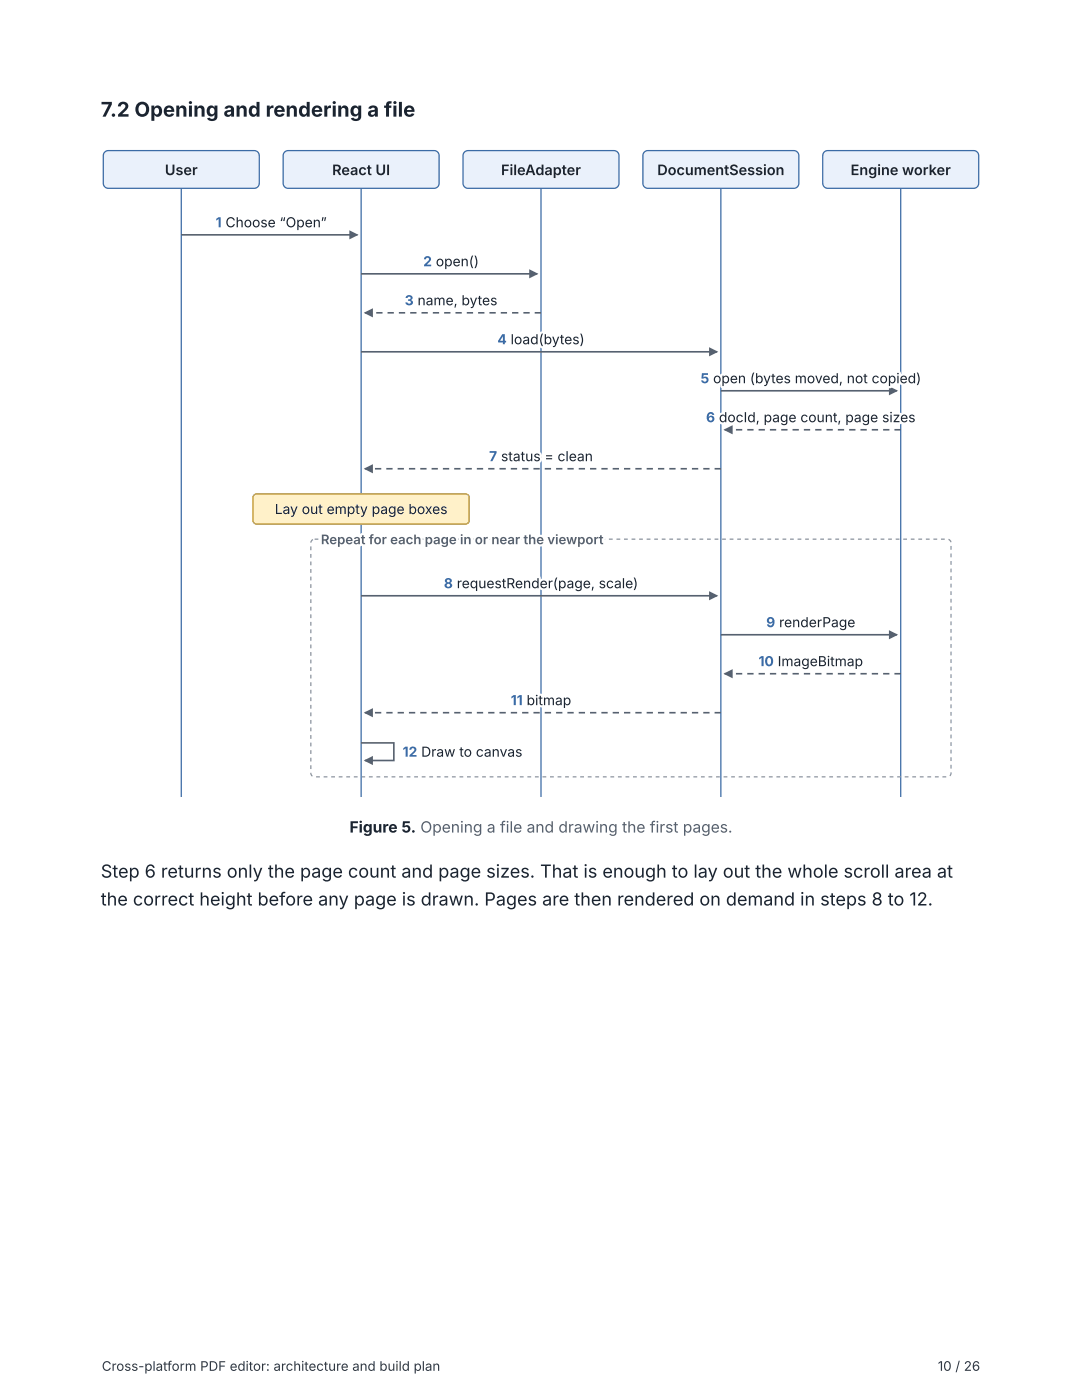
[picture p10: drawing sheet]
<svg xmlns="http://www.w3.org/2000/svg" width="216mm" height="279mm" viewBox="0 0 216 279" stroke-linecap="round" stroke-linejoin="round" font-family="sans-serif">
<defs><g id="words">
<text font-size="4.1" fill="#1b2430" x="20.1" y="23.3">7.2 Opening and rendering a file</text>
<g font-size="3.6" fill="#1b2430">
<text x="20.1" y="175.2">Step 6 returns only the page count and page sizes. That is enough to lay out the whole scroll area at</text>
<text x="20.1" y="180.7">the correct height before any page is drawn. Pages are then rendered on demand in steps 8 to 12.</text>
</g>
<text font-size="3.1" fill="#1b2430" x="69.7" y="166.2">Figure 5. Opening a file and drawing the first pages.</text>
<g font-size="2.9" fill="#1b2430">
<text x="32.9" y="34.9">User</text>
<text x="66.3" y="34.9">React UI</text>
<text x="100" y="34.9">FileAdapter</text>
<text x="131.1" y="34.9">DocumentSession</text>
<text x="169.7" y="34.9">Engine worker</text>
</g>
<g font-size="2.8" fill="#fff">
<text x="43" y="45.4">1Choose “Open”</text>
<text x="84.4" y="53.1">2open()</text>
<text x="80.8" y="60.9">3name,bytes</text>
<text x="99.2" y="68.7">4lload(</text>
<text x="139.7" y="76.5">5o</text>
<text x="143.9" y="76.5">pen(bytes moved,notcopied)</text>
<text x="140.9" y="84.3">6docId, pagecount, pagesizes</text>
<text x="97.6" y="92">7status</text>
<text x="108.6" y="92">= clean</text>
<text x="88.6" y="117.4">8requestRender(page,scale)</text>
<text x="152.9" y="125.2">9renderPage</text>
<text x="151.4" y="132.9">10IImageBitmap</text>
<text x="101.9" y="140.7">11bitmap</text>
<text x="80.3" y="151">12Draw tocanvas</text>
</g>
<g font-size="2.8" fill="#1b2430">
<text x="45" y="45.4">Choose“Open”</text>
<text x="87" y="53.1">open()</text>
<text x="83.3" y="60.9">name, bytes</text>
<text x="102.6" y="68.7">oad(bytes)</text>
<text x="108.5" y="68.7">bytes)</text>
<text x="142.3" y="76.5">o</text>
<text x="143.9" y="76.5">pen (bytesmoved, not copied)</text>
<text x="143.5" y="84.3">docId,page count,page sizes</text>
<text x="100" y="92">status</text>
<text x="54.8" y="102.6">Lay out empty page boxes</text>
<text x="91.1" y="117.4">requestRender(page, scale)</text>
<text x="155.5" y="125.2">renderPage</text>
<text x="155.9" y="132.9">mageBitmap</text>
<text x="105.1" y="140.7">bit</text>
<text x="108.3" y="140.7">map</text>
<text x="84" y="151">Drawto canvas</text>
</g>
<text font-size="2.6" fill="#fff" x="64" y="108.6">Repeat for eachpage inor neartheviewport</text>
<g font-size="2.6" fill="#566170">
<text x="64" y="108.6">Repeatforeach pagein ornear the</text>
<text x="109.2" y="108.6">viewport</text>
</g>
<g font-size="2.6" fill="#34383f">
<text x="20.3" y="273.6">Cross-platform PDF editor: architecture and build plan</text>
<text x="187.1" y="273.6">10 / 26</text>
</g>
</g></defs>
<path d="M36.2 37.6v121.5M72.1 37.6v121.5M107.9 37.6v121.5M143.8 37.6v121.5M179.7 37.6v121.5" fill="none" stroke="#3b6ba5" stroke-width=".25"/>
<path d="M36.2 46.9h35.1" fill="none" stroke="#566170" stroke-width=".33"/>
<path d="M69.7 46l1.8 .9-1.8 .9z" fill="#566170"/>
<path d="M72.1 54.6h35.1" fill="none" stroke="#566170" stroke-width=".33"/>
<g fill="#566170">
<path d="M105.6 53.7l1.8 .9-1.8 1z"/>
<path d="M72.6 62.4l1.8-.9v1.8z"/>
<path d="M106.7 62.3h1.2v.3h-1.2zM104.4 62.3h1.3v.3h-1.3zM102.2 62.3h1.2v.3h-1.2zM99.9 62.3h1.3v.3h-1.3zM97.7 62.3h1.2v.3h-1.2zM95.4 62.3h1.3v.3h-1.3zM93.1 62.3h1.3v.3h-1.3zM90.9 62.3h1.2v.3h-1.2zM88.6 62.3h1.3v.3h-1.3zM86.4 62.3h1.2v.3h-1.2zM84.1 62.3h1.3v.3h-1.3zM81.8 62.3h1.3v.3h-1.3zM79.6 62.3h1.2v.3h-1.2zM77.3 62.3h1.3v.3h-1.3zM75.1 62.3h1.2v.3h-1.2zM72.8 62.3h1.3v.3h-1.3z"/>
</g>
<path d="M72.1 70.2h71" fill="none" stroke="#566170" stroke-width=".33"/>
<path d="M141.5 69.3l1.8 .9-1.8 .9z" fill="#566170"/>
<path d="M143.8 78h35.2" fill="none" stroke="#566170" stroke-width=".33"/>
<g fill="#566170">
<path d="M177.4 77.1l1.8 .9-1.8 .9z"/>
<path d="M144.4 85.8l1.8-.9v1.8z"/>
<path d="M72.6 93.5l1.8-.9v1.9z"/>
<path d="M178.5 85.6h1.2v.3h-1.2zM176.2 85.6h1.3v.3h-1.3zM174 85.6h1.2v.3h-1.2zM171.7 85.6h1.3v.3h-1.3zM169.4 85.6h1.3v.3h-1.3zM167.2 85.6h1.2v.3h-1.2zM164.9 85.6h1.3v.3h-1.3zM162.7 85.6h1.2v.3h-1.2zM160.4 85.6h1.3v.3h-1.3zM158.1 85.6h1.3v.3h-1.3zM155.9 85.6h1.2v.3h-1.2zM153.6 85.6h1.3v.3h-1.3zM151.4 85.6h1.2v.3h-1.2zM149.1 85.6h1.3v.3h-1.3zM146.9 85.6h1.2v.3h-1.2zM144.6 85.6h1.2v.3h-1.2z"/>
<path d="M142.6 93.4h1.2v.3h-1.2zM140.3 93.4h1.3v.3h-1.3zM138.1 93.4h1.2v.3h-1.2zM135.8 93.4h1.3v.3h-1.3zM133.5 93.4h1.3v.3h-1.3zM131.3 93.4h1.2v.3h-1.2zM129 93.4h1.3v.3h-1.3zM126.8 93.4h1.2v.3h-1.2zM124.5 93.4h1.3v.3h-1.3zM122.3 93.4h1.2v.3h-1.2zM120 93.4h1.3v.3h-1.3zM117.7 93.4h1.3v.3h-1.3zM115.5 93.4h1.2v.3h-1.2zM113.2 93.4h1.3v.3h-1.3zM111 93.4h1.2v.3h-1.2zM108.7 93.4h1.3v.3h-1.3zM106.4 93.4h1.3v.3h-1.3zM104.2 93.4h1.2v.3h-1.2zM101.9 93.4h1.3v.3h-1.3zM99.7 93.4h1.2v.3h-1.2zM97.4 93.4h1.3v.3h-1.3zM95.2 93.4h1.2v.3h-1.2zM92.9 93.4h1.2v.3h-1.2zM90.6 93.4h1.3v.3h-1.3zM88.4 93.4h1.2v.3h-1.2zM86.1 93.4h1.3v.3h-1.3zM83.9 93.4h1.2v.3h-1.2zM81.6 93.4h1.3v.3h-1.3zM79.3 93.4h1.3v.3h-1.3zM77.1 93.4h1.2v.3h-1.2zM74.8 93.4h1.3v.3h-1.3zM72.8 93.4h1v.3h-1z"/>
</g>
<path d="M50.7 98.8l.5-.2h41.7a.75 .75 0 0 1 .7 .7v4.5a.75 .75 0 0 1-.7 .8h-41.7a.75 .75 0 0 1-.7-.8v-4.5z" fill="#fff1c9"/>
<path d="M50.7 98.8l.5-.2h41.7a.75 .75 0 0 1 .7 .7v4.5a.75 .75 0 0 1-.7 .8h-41.7a.75 .75 0 0 1-.7-.8v-4.5z" fill="none" stroke="#b8860b" stroke-width=".25"/>
<path d="M72.1 118.9h71" fill="none" stroke="#566170" stroke-width=".33"/>
<path d="M141.5 118l1.8 .9-1.8 .9z" fill="#566170"/>
<path d="M143.8 126.7h35.2" fill="none" stroke="#566170" stroke-width=".33"/>
<g fill="#566170">
<path d="M177.4 125.8l1.8 .9-1.8 .9z"/>
<path d="M144.4 134.5l1.8-1v1.9z"/>
<path d="M72.6 142.2l1.8-.9v1.9z"/>
<path d="M178.5 134.3h1.2v.3h-1.2zM176.2 134.3h1.3v.3h-1.3zM174 134.3h1.2v.3h-1.2zM171.7 134.3h1.3v.3h-1.3zM169.4 134.3h1.3v.3h-1.3zM167.2 134.3h1.2v.3h-1.2zM164.9 134.3h1.3v.3h-1.3zM162.7 134.3h1.2v.3h-1.2zM160.4 134.3h1.3v.3h-1.3zM158.1 134.3h1.3v.3h-1.3zM155.9 134.3h1.2v.3h-1.2zM153.6 134.3h1.3v.3h-1.3zM151.4 134.3h1.2v.3h-1.2zM149.1 134.3h1.3v.3h-1.3zM146.9 134.3h1.2v.3h-1.2zM144.6 134.3h1.2v.3h-1.2z"/>
<path d="M142.6 142.1h1.2v.3h-1.2zM140.3 142.1h1.3v.3h-1.3zM138.1 142.1h1.2v.3h-1.2zM135.8 142.1h1.3v.3h-1.3zM133.5 142.1h1.3v.3h-1.3zM131.3 142.1h1.2v.3h-1.2zM129 142.1h1.3v.3h-1.3zM126.8 142.1h1.2v.3h-1.2zM124.5 142.1h1.3v.3h-1.3zM122.3 142.1h1.2v.3h-1.2zM120 142.1h1.3v.3h-1.3zM117.7 142.1h1.3v.3h-1.3zM115.5 142.1h1.2v.3h-1.2zM113.2 142.1h1.3v.3h-1.3zM111 142.1h1.2v.3h-1.2zM108.7 142.1h1.3v.3h-1.3zM106.4 142.1h1.3v.3h-1.3zM104.2 142.1h1.2v.3h-1.2zM101.9 142.1h1.3v.3h-1.3zM99.7 142.1h1.2v.3h-1.2zM97.4 142.1h1.3v.3h-1.3zM95.2 142.1h1.2v.3h-1.2zM92.9 142.1h1.2v.3h-1.2zM90.6 142.1h1.3v.3h-1.3zM88.4 142.1h1.2v.3h-1.2zM86.1 142.1h1.3v.3h-1.3zM83.9 142.1h1.2v.3h-1.2zM81.6 142.1h1.3v.3h-1.3zM79.3 142.1h1.3v.3h-1.3zM77.1 142.1h1.2v.3h-1.2zM74.8 142.1h1.3v.3h-1.3zM72.8 142.1h1v.3h-1z"/>
</g>
<path d="M72.1 148.3h6.5v3.5h-5.8" fill="none" stroke="#566170" stroke-width=".33"/>
<path d="M72.6 151.8l1.8-.9v1.8z" fill="#566170"/>
<path d="M64.3 107.5h.7v.2h-.7zM65.8 107.5h.7v.2h-.7zM67.3 107.5h.7v.2h-.7zM68.8 107.5h.8v.2h-.8zM70.3 107.5h.8v.2h-.8zM71.8 107.5h.8v.2h-.8zM73.3 107.5h.8v.2h-.8zM74.8 107.5h.8v.2h-.8zM76.3 107.5h.8v.2h-.8zM77.8 107.5h.8v.2h-.8zM79.3 107.5h.8v.2h-.8zM80.8 107.5h.8v.2h-.8zM82.4 107.5h.7v.2h-.7zM83.9 107.5h.7v.2h-.7zM85.4 107.5h.7v.2h-.7zM86.9 107.5h.7v.2h-.7zM88.4 107.5h.7v.2h-.7zM89.9 107.5h.7v.2h-.7zM91.4 107.5h.7v.2h-.7zM92.9 107.5h.7v.2h-.7zM94.4 107.5h.8v.2h-.8zM95.9 107.5h.8v.2h-.8zM97.4 107.5h.8v.2h-.8zM98.9 107.5h.8v.2h-.8zM100.4 107.5h.8v.2h-.8zM101.9 107.5h.8v.2h-.8zM103.4 107.5h.8v.2h-.8zM104.9 107.5h.8v.2h-.8zM106.4 107.5h.8v.2h-.8zM107.9 107.5h.8v.2h-.8zM109.5 107.5h.7v.2h-.7zM111 107.5h.7v.2h-.7zM112.5 107.5h.7v.2h-.7zM114 107.5h.7v.2h-.7zM115.5 107.5h.7v.2h-.7zM117 107.5h.7v.2h-.7zM118.5 107.5h.7v.2h-.7zM120 107.5h.7v.2h-.7zM121.5 107.5h.8v.2h-.8zM123 107.5h.8v.2h-.8zM124.5 107.5h.8v.2h-.8zM126 107.5h.8v.2h-.8zM127.5 107.5h.8v.2h-.8zM129 107.5h.8v.2h-.8zM130.5 107.5h.8v.2h-.8zM132 107.5h.8v.2h-.8zM133.5 107.5h.8v.2h-.8zM135.1 107.5h.7v.2h-.7zM136.6 107.5h.7v.2h-.7zM138.1 107.5h.7v.2h-.7zM139.6 107.5h.7v.2h-.7zM141.1 107.5h.7v.2h-.7zM142.6 107.5h.7v.2h-.7zM144.1 107.5h.7v.2h-.7zM145.6 107.5h.7v.2h-.7zM147.1 107.5h.8v.2h-.8zM148.6 107.5h.8v.2h-.8zM150.1 107.5h.8v.2h-.8zM151.6 107.5h.8v.2h-.8zM153.1 107.5h.8v.2h-.8zM154.6 107.5h.8v.2h-.8zM156.1 107.5h.8v.2h-.8zM157.6 107.5h.8v.2h-.8zM159.1 107.5h.8v.2h-.8zM160.7 107.5h.7v.2h-.7zM162.2 107.5h.7v.2h-.7zM163.7 107.5h.7v.2h-.7zM165.2 107.5h.7v.2h-.7zM166.7 107.5h.7v.2h-.7zM168.2 107.5h.7v.2h-.7zM169.7 107.5h.7v.2h-.7zM171.2 107.5h.7v.2h-.7zM172.7 107.5h.8v.2h-.8zM174.2 107.5h.8v.2h-.8zM175.7 107.5h.8v.2h-.8zM177.2 107.5h.8v.2h-.8zM178.7 107.5h.8v.2h-.8zM180.2 107.5h.8v.2h-.8zM181.7 107.5h.8v.2h-.8zM183.2 107.5h.8v.2h-.8zM184.7 107.5h.8v.2h-.8zM186.3 107.5h.7v.2h-.7zM187.8 107.5h.7v.2h-.7zM189.3 107.5l.5 .4 .1 .3h-.3l-.4-.4zM189.6 109h.3v.7h-.3zM189.6 110.5h.3v.7h-.3zM189.6 112h.3v.7h-.3zM189.6 113.5h.3v.7h-.3zM189.6 115h.3v.7h-.3zM189.6 116.5h.3v.7h-.3zM189.6 118h.3v.7h-.3zM189.6 119.5h.3v.8h-.3zM189.6 121h.3v.8h-.3zM189.6 122.5h.3v.8h-.3zM189.6 124h.3v.8h-.3zM189.6 125.5h.3v.8h-.3zM189.6 127h.3v.8h-.3zM189.6 128.5h.3v.8h-.3zM189.6 130h.3v.8h-.3zM189.6 131.5h.3v.8h-.3zM189.6 133.1h.3v.7h-.3zM189.6 134.6h.3v.7h-.3zM189.6 136.1h.3v.7h-.3zM189.6 137.6h.3v.7h-.3zM189.6 139.1h.3v.7h-.3zM189.6 140.6h.3v.7h-.3zM189.6 142.1h.3v.7h-.3zM189.6 143.6h.3v.7h-.3zM189.6 145.1h.3v.8h-.3zM189.6 146.6h.3v.8h-.3zM189.6 148.1h.3v.8h-.3zM189.6 149.6h.3v.8h-.3zM189.6 151.1h.3v.8h-.3zM189.6 152.6h.3v.8h-.3zM189.6 154.1h.3v.2l-.3 .6-.2-.2zM188.1 154.9h.7v.3h-.7zM186.6 154.9h.7v.3h-.7zM185 154.9h.8v.3h-.8zM183.5 154.9h.8v.3h-.8zM182 154.9h.8v.3h-.8zM180.5 154.9h.8v.3h-.8zM179 154.9h.8v.3h-.8zM177.5 154.9h.8v.3h-.8zM176 154.9h.8v.3h-.8zM174.5 154.9h.8v.3h-.8zM173 154.9h.8v.3h-.8zM171.5 154.9h.7v.3h-.7zM170 154.9h.7v.3h-.7zM168.5 154.9h.7v.3h-.7zM167 154.9h.7v.3h-.7zM165.5 154.9h.7v.3h-.7zM164 154.9h.7v.3h-.7zM162.5 154.9h.7v.3h-.7zM161 154.9h.7v.3h-.7zM159.4 154.9h.8v.3h-.8zM157.9 154.9h.8v.3h-.8zM156.4 154.9h.8v.3h-.8zM154.9 154.9h.8v.3h-.8zM153.4 154.9h.8v.3h-.8zM151.9 154.9h.8v.3h-.8zM150.4 154.9h.8v.3h-.8zM148.9 154.9h.8v.3h-.8zM147.4 154.9h.8v.3h-.8zM145.9 154.9h.7v.3h-.7zM144.4 154.9h.7v.3h-.7zM142.9 154.9h.7v.3h-.7zM141.4 154.9h.7v.3h-.7zM139.9 154.9h.7v.3h-.7zM138.4 154.9h.7v.3h-.7zM136.9 154.9h.7v.3h-.7zM135.4 154.9h.7v.3h-.7zM133.8 154.9h.8v.3h-.8zM132.3 154.9h.8v.3h-.8zM130.8 154.9h.8v.3h-.8zM129.3 154.9h.8v.3h-.8zM127.8 154.9h.8v.3h-.8zM126.3 154.9h.8v.3h-.8zM124.8 154.9h.8v.3h-.8zM123.3 154.9h.8v.3h-.8zM121.8 154.9h.8v.3h-.8zM120.3 154.9h.7v.3h-.7zM118.8 154.9h.7v.3h-.7zM117.3 154.9h.7v.3h-.7zM115.8 154.9h.7v.3h-.7zM114.3 154.9h.7v.3h-.7zM112.8 154.9h.7v.3h-.7zM111.3 154.9h.7v.3h-.7zM109.8 154.9h.7v.3h-.7zM108.2 154.9h.8v.3h-.8zM106.7 154.9h.8v.3h-.8zM105.2 154.9h.8v.3h-.8zM103.7 154.9h.8v.3h-.8zM102.2 154.9h.8v.3h-.8zM100.7 154.9h.8v.3h-.8zM99.2 154.9h.8v.3h-.8zM97.7 154.9h.8v.3h-.8zM96.2 154.9h.8v.3h-.8zM94.7 154.9h.7v.3h-.7zM93.2 154.9h.7v.3h-.7zM91.7 154.9h.7v.3h-.7zM90.2 154.9h.7v.3h-.7zM88.7 154.9h.7v.3h-.7zM87.2 154.9h.7v.3h-.7zM85.7 154.9h.7v.3h-.7zM84.2 154.9h.7v.3h-.7zM82.6 154.9h.8v.3h-.8zM81.1 154.9h.8v.3h-.8zM79.6 154.9h.8v.3h-.8zM78.1 154.9h.8v.3h-.8zM76.6 154.9h.8v.3h-.8zM75.1 154.9h.8v.3h-.8zM73.6 154.9h.8v.3h-.8zM72.1 154.9h.8v.3h-.8zM70.6 154.9h.8v.3h-.8zM69.1 154.9h.7v.3h-.7zM67.6 154.9h.7v.3h-.7zM66.1 154.9h.7v.3h-.7zM64.6 154.9h.7v.3h-.7zM63.1 154.9h.7v.3h-.7zM61.9 154.2h.2l.3 .6-.1 .2-.4-.4zM61.9 152.7h.2v.8h-.2zM61.9 151.2h.2v.8h-.2zM61.9 149.7h.2v.8h-.2zM61.9 148.2h.2v.8h-.2zM61.9 146.7h.2v.8h-.2zM61.9 145.2h.2v.7h-.2zM61.9 143.7h.2v.7h-.2zM61.9 142.2h.2v.7h-.2zM61.9 140.7h.2v.7h-.2zM61.9 139.2h.2v.7h-.2zM61.9 137.7h.2v.7h-.2zM61.9 136.2h.2v.7h-.2zM61.9 134.7h.2v.7h-.2zM61.9 133.1h.2v.8h-.2zM61.9 131.6h.2v.8h-.2zM61.9 130.1h.2v.8h-.2zM61.9 128.6h.2v.8h-.2zM61.9 127.1h.2v.8h-.2zM61.9 125.6h.2v.8h-.2zM61.9 124.1h.2v.8h-.2zM61.9 122.6h.2v.8h-.2zM61.9 121.1h.2v.8h-.2zM61.9 119.6h.2v.7h-.2zM61.9 118.1h.2v.7h-.2zM61.9 116.6h.2v.7h-.2zM61.9 115.1h.2v.7h-.2zM61.9 113.6h.2v.7h-.2zM61.9 112.1h.2v.7h-.2zM61.9 110.6h.2v.7h-.2zM61.9 109.1h.2v.7h-.2zM62.1 107.7l.3-.1 .1 .2-.4 .5h-.2zM62.8 107.5h.7v.2h-.7z" fill="#8a94a3"/>
<path d="M20.9 30.3l.7-.2h29.1a1 1 0 0 1 1 1v5.5a1 1 0 0 1-1 1h-29.1a1 1 0 0 1-1-1v-5.5z" fill="#eaf1fb"/>
<path d="M20.9 30.3l.7-.2h29.1a1 1 0 0 1 1 1v5.5a1 1 0 0 1-1 1h-29.1a1 1 0 0 1-1-1v-5.5z" fill="none" stroke="#3b6ba5" stroke-width=".25"/>
<path d="M56.8 30.3l.7-.2h29.1a1 1 0 0 1 1 1v5.5a1 1 0 0 1-1 1h-29.1a1 1 0 0 1-1-1v-5.5z" fill="#eaf1fb"/>
<path d="M56.8 30.3l.7-.2h29.1a1 1 0 0 1 1 1v5.5a1 1 0 0 1-1 1h-29.1a1 1 0 0 1-1-1v-5.5z" fill="none" stroke="#3b6ba5" stroke-width=".25"/>
<path d="M92.7 30.3l.7-.2h29.1a1 1 0 0 1 1 1v5.5a1 1 0 0 1-1 1h-29.1a1 1 0 0 1-1-1v-5.5z" fill="#eaf1fb"/>
<path d="M92.7 30.3l.7-.2h29.1a1 1 0 0 1 1 1v5.5a1 1 0 0 1-1 1h-29.1a1 1 0 0 1-1-1v-5.5z" fill="none" stroke="#3b6ba5" stroke-width=".25"/>
<path d="M128.6 30.3l.7-.2h29.1a1 1 0 0 1 1 1v5.5a1 1 0 0 1-1 1h-29.1a1 1 0 0 1-1-1v-5.5z" fill="#eaf1fb"/>
<path d="M128.6 30.3l.7-.2h29.1a1 1 0 0 1 1 1v5.5a1 1 0 0 1-1 1h-29.1a1 1 0 0 1-1-1v-5.5z" fill="none" stroke="#3b6ba5" stroke-width=".25"/>
<path d="M164.5 30.3l.7-.2h29.1a1 1 0 0 1 1 1v5.5a1 1 0 0 1-1 1h-29.1a1 1 0 0 1-1-1v-5.5z" fill="#eaf1fb"/>
<path d="M164.5 30.3l.7-.2h29.1a1 1 0 0 1 1 1v5.5a1 1 0 0 1-1 1h-29.1a1 1 0 0 1-1-1v-5.5z" fill="none" stroke="#3b6ba5" stroke-width=".25"/>
<use href="#words"/>
</svg>
